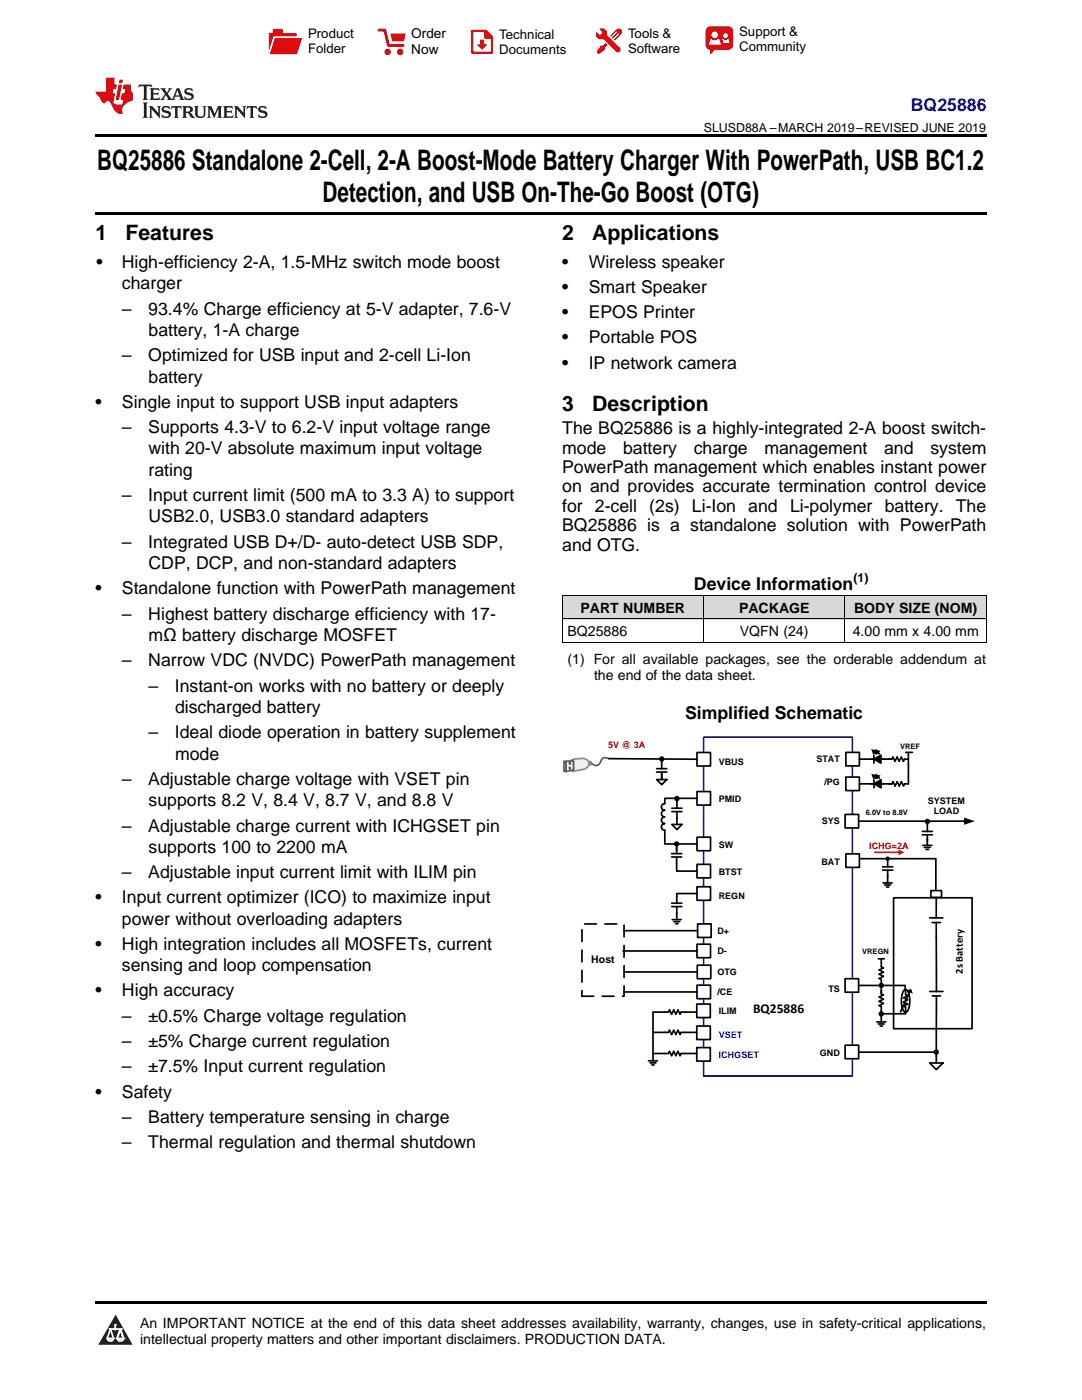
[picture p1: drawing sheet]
<svg xmlns="http://www.w3.org/2000/svg" width="216mm" height="279mm" viewBox="0 0 216 279" stroke-linecap="round" stroke-linejoin="round" font-family="sans-serif">
<defs><g id="words">
<g font-size="5.6">
<text x="19.4" y="33.9">BQ25886 Standalone 2-Cell, 2-A Boost-Mode Battery Charger With PowerPath, USB BC1.2</text>
<text x="64.4" y="40.3">Detection, and USB On-The-Go Boost (OTG)</text>
</g>
<g font-size="4.2">
<text x="19" y="47.8">1</text>
<text x="25" y="47.8">Features</text>
<text x="112.2" y="47.8">2</text>
<text x="118.2" y="47.8">Applications</text>
<text x="112.2" y="82">3</text>
<text x="118.2" y="82">Description</text>
</g>
<text font-size="3.5" fill="#00f" x="181.8" y="22.2">BQ25886</text>
<g font-size="3.5">
<text x="19.2" y="53.5">•</text>
<text x="24.3" y="53.5">High-efficiency 2-A, 1.5-MHz switch mode boost</text>
<text x="112.2" y="53.5">•</text>
<text x="117.5" y="53.5">Wireless speaker</text>
<text x="24.3" y="57.7">charger</text>
<text x="112.2" y="58.5">•</text>
<text x="117.5" y="58.5">Smart Speaker</text>
<text x="24.3" y="62.8">–</text>
<text x="29.6" y="62.8">93.4% Charge efficiency at 5-V adapter, 7.6-V</text>
<text x="112.2" y="63.5">•</text>
<text x="117.5" y="63.5">EPOS Printer</text>
<text x="29.6" y="67.1">battery, 1-A charge</text>
<text x="112.2" y="68.5">•</text>
<text x="117.5" y="68.5">Portable POS</text>
<text x="24.3" y="72.1">–</text>
<text x="29.6" y="72.1">Optimized for USB input and 2-cell Li-Ion</text>
<text x="29.6" y="76.4">battery</text>
<text x="112.2" y="73.6">•</text>
<text x="117.5" y="73.6">IP network camera</text>
<text x="19" y="81.4">•</text>
<text x="24.3" y="81.4">Single input to support USB input adapters</text>
<text x="24.3" y="86.5">–</text>
<text x="29.6" y="86.5">Supports 4.3-V to 6.2-V input voltage range</text>
<text x="112.2" y="86.6">The BQ25886 is a highly-integrated 2-A boost switch-</text>
<text x="29.6" y="90.7">with 20-V absolute maximum input voltage</text>
<text x="29.6" y="94.9">rating</text>
<text x="112.2" y="90.5">mode</text>
<text x="112.2" y="94.4">PowerPath management which enables instant power</text>
<text x="124.3" y="90.5">battery</text>
<text x="138.4" y="90.5">charge</text>
<text x="152.5" y="90.5">management</text>
<text x="176.4" y="90.5">and</text>
<text x="185.7" y="90.5">system</text>
<text x="24.3" y="100">–</text>
<text x="29.6" y="100">Input current limit (500 mA to 3.3 A) to support</text>
<text x="112.2" y="98.3">on and provides accurate termination control device</text>
<text x="29.6" y="104.2">USB2.0, USB3.0 standard adapters</text>
<text x="112.2" y="102.2">for 2-cell (2s) Li-Ion and Li-polymer battery. The</text>
<text x="112.2" y="106">BQ25886 is a standalone solution with PowerPath</text>
<text x="24.3" y="109.3">–</text>
<text x="29.6" y="109.3">Integrated USB D+/D- auto-detect USB SDP,</text>
<text x="29.6" y="113.6">CDP, DCP, and non-standard adapters</text>
<text x="112.2" y="109.9">and OTG.</text>
<text x="19" y="118.6">•</text>
<text x="24.3" y="118.6">Standalone function with PowerPath management</text>
<text x="138.5" y="117.7">Device Information</text>
<text x="24.3" y="123.6">–</text>
<text x="29.6" y="123.6">Highest battery discharge efficiency with 17-</text>
<text x="29.6" y="127.9">mΩ battery discharge MOSFET</text>
<text x="24.3" y="133">–</text>
<text x="29.6" y="133">Narrow VDC (NVDC) PowerPath management</text>
<text x="29.6" y="138">–</text>
<text x="34.9" y="138">Instant-on works with no battery or deeply</text>
<text x="34.9" y="142.3">discharged battery</text>
<text x="136.7" y="143.4">Simplified Schematic</text>
<text x="29.6" y="147.4">–</text>
<text x="34.9" y="147.4">Ideal diode operation in battery supplement</text>
<text x="34.9" y="151.6">mode</text>
<text x="24.3" y="156.7">–</text>
<text x="29.6" y="156.7">Adjustable charge voltage with VSET pin</text>
<text x="29.6" y="160.9">supports 8.2 V, 8.4 V, 8.7 V, and 8.8 V</text>
<text x="24.3" y="166">–</text>
<text x="29.6" y="166">Adjustable charge current with ICHGSET pin</text>
<text x="29.6" y="170.2">supports 100 to 2200 mA</text>
<text x="24.3" y="175.3">–</text>
<text x="29.6" y="175.3">Adjustable input current limit with ILIM pin</text>
<text x="19" y="180.3">•</text>
<text x="24.3" y="180.3">Input current optimizer (ICO) to maximize input</text>
<text x="24.3" y="184.5">power without overloading adapters</text>
<text x="19" y="189.5">•</text>
<text x="24.3" y="189.5">High integration includes all MOSFETs, current</text>
<text x="24.3" y="193.8">sensing and loop compensation</text>
<text x="19" y="198.8">•</text>
<text x="24.3" y="198.8">High accuracy</text>
<text x="24.3" y="203.9">–</text>
<text x="29.6" y="203.9">±0.5% Charge voltage regulation</text>
<text x="24.3" y="209">–</text>
<text x="29.6" y="209">±5% Charge current regulation</text>
<text x="24.3" y="214">–</text>
<text x="29.6" y="214">±7.5% Input current regulation</text>
<text x="19" y="219">•</text>
<text x="24.3" y="219">Safety</text>
<text x="24.3" y="224.1">–</text>
<text x="29.6" y="224.1">Battery temperature sensing in charge</text>
<text x="24.3" y="229.2">–</text>
<text x="29.6" y="229.2">Thermal regulation and thermal shutdown</text>
</g>
<g font-size="2.8">
<text x="115.8" y="122.3">PART NUMBER</text>
<text x="147.5" y="122.3">PACKAGE</text>
<text x="170.4" y="122.3">BODY SIZE (NOM)</text>
<text x="113.2" y="127">BQ25886</text>
<text x="147.6" y="127">VQFN (24)</text>
<text x="170.1" y="127">4.00 mm x 4.00 mm</text>
<text x="113.2" y="132.5">(1) For all available packages, see the orderable addendum at</text>
<text x="118.5" y="135.6">the end of the data sheet.</text>
<text x="27.9" y="265">An IMPORTANT NOTICE at the end of this data sheet addresses availability, warranty, changes, use in safety-critical applications,</text>
<text x="27.9" y="268.2">intellectual property matters and other important disclaimers. PRODUCTION DATA.</text>
</g>
<g font-size="2.7">
<text x="82.1" y="7.7">Order</text>
<text x="82.1" y="10.7">Now</text>
<text x="150.3" y="202.1">BQ25886</text>
</g>
<g font-size="2.6">
<text x="61.5" y="7.6">Product</text>
<text x="61.5" y="10.6">Folder</text>
<text x="99.6" y="7.8">Technical</text>
<text x="99.6" y="10.8">Documents</text>
<text x="125.3" y="7.6">Tools &amp;</text>
<text x="125.3" y="10.6">Software</text>
<text x="147.5" y="7.2">Support &amp;</text>
<text x="147.5" y="10.2">Community</text>
</g>
<g font-size="2.5">
<text x="140.4" y="26.3">SLUSD88A –MARCH 2019–REVISED JUNE 2019</text>
<text x="170.3" y="116.2">(1)</text>
</g>
<g font-size="2.1">
<text x="118" y="192.2">Host</text>
<text x="192.1" y="194.3" transform="rotate(-90 192.1 194.3)">2s Battery</text>
</g>
<g font-size="1.8" fill="#f00">
<text x="121.3" y="149.4">5V @ 3A</text>
<text x="173.5" y="169.5">ICHG=2A</text>
</g>
<g font-size="1.8">
<text x="143.4" y="152.7">VBUS</text>
<text x="162.9" y="152">STAT</text>
<text x="143.4" y="160.1">PMID</text>
<text x="164.5" y="156.6">/PG</text>
<text x="185.2" y="160.4">SYSTEM</text>
<text x="164" y="164.5">SYS</text>
<text x="186.3" y="162.5">LOAD</text>
<text x="143.4" y="169.2">SW</text>
<text x="163.9" y="172.7">BAT</text>
<text x="143.4" y="174.6">BTST</text>
<text x="143.4" y="179.3">REGN</text>
<text x="143.1" y="190.5">D-</text>
<text x="143.1" y="186.4">D+</text>
<text x="143.1" y="194.6">OTG</text>
<text x="165.3" y="197.9">TS</text>
<text x="143.1" y="198.6">/CE</text>
<text x="143.4" y="202.4">ILIM</text>
<text x="175.6" y="204.2">`</text>
<text x="163.6" y="210.7">GND</text>
</g>
<g font-size="1.8" fill="#00f">
<text x="143.4" y="207.1">VSET</text>
<text x="143.4" y="211.2">ICHGSET</text>
</g>
<g font-size="1.5">
<text x="179.6" y="149.5">VREF</text>
<text x="172.8" y="162.6">6.0V to 8.8V</text>
<text x="172" y="190.4">VREGN</text>
</g>
</g></defs>
<g fill="#d8d8d8">
<path d="M112.2 118.9h28.2v4.7h-28.2z"/>
<path d="M140.4 118.9h28.2v4.7h-28.2z"/>
<path d="M168.6 118.9h28.2v4.7h-28.2z"/>
</g>
<path d="M23.1 262.4l3.4 6h-6.9z" fill="#231f20"/>
<path d="M21.4 267.1h1.2l-.3 .5h-.3a.55 .55 0 0 1-.6-.5z" fill-rule="evenodd" fill="#fff"/>
<path d="M21.4 267.1h1.2l-.3 .5h-.3a.55 .55 0 0 1-.6-.5z" fill="none" stroke="#231f20" stroke-width=".34"/>
<path d="M21.4 267.1l1.2 .1-.3 .4h-.5z" fill="none" stroke="#fff" stroke-width=".34"/>
<path d="M23 265.3h.1" fill="none" stroke="#fff" stroke-width=".34"/>
<path d="M23 264.4v.9z" fill="#fff"/>
<path d="M23 264.4v.9z" fill="none" stroke="#fff" stroke-width=".34"/>
<circle cx="23" cy="264.4" r=".17" fill="#fff"/>
<path d="M21.9 265.2h.1" fill="none" stroke="#fff" stroke-width=".34"/>
<path d="M21.9 265.2h2.3z" fill="#fff"/>
<path d="M21.9 265.2h2.3z" fill="none" stroke="#fff" stroke-width=".34"/>
<circle cx="24.2" cy="265.2" r=".17" fill="#fff"/>
<path d="M23.3 267.1h.1" fill="none" stroke="#fff" stroke-width=".34"/>
<path d="M24 265.2l-.7 1.9z" fill="#fff"/>
<path d="M24 265.2l-.7 1.9z" fill="none" stroke="#fff" stroke-width=".34"/>
<path d="M24 265.2l.7 1.9z" fill="#fff"/>
<path d="M24 265.2l.7 1.9z" fill="none" stroke="#fff" stroke-width=".34"/>
<path d="M24.6 267.1h.1" fill="none" stroke="#fff" stroke-width=".34"/>
<circle cx="21.4" cy="267.1" r=".17" fill="#fff"/>
<path d="M22.1 265.2l-.7 1.9z" fill="#fff"/>
<path d="M22.1 265.2l-.7 1.9z" fill="none" stroke="#fff" stroke-width=".34"/>
<path d="M22.1 265.2l.5 1.9z" fill="#fff"/>
<path d="M22.1 265.2l.5 1.9z" fill="none" stroke="#fff" stroke-width=".34"/>
<circle cx="22.6" cy="267.1" r=".17" fill="#fff"/>
<path d="M23.4 267.1h1.3a.65 .65 0 0 1-.7 .5 .65 .65 0 0 1-.6-.5z" fill-rule="evenodd" fill="#fff"/>
<path d="M23.4 267.1h1.3a.65 .65 0 0 1-.7 .5 .65 .65 0 0 1-.6-.5z" fill="none" stroke="#231f20" stroke-width=".34"/>
<path d="M23.4 267.1h1.3l-.4 .5h-.6z" fill="none" stroke="#fff" stroke-width=".34"/>
<path d="M23.3 267.1h.1" fill="none" stroke="#fff" stroke-width=".34"/>
<circle cx="24.7" cy="267.1" r=".17" fill="#fff"/>
<path d="M19 259.7h177.8v.5h-177.8z" fill="#000"/>
<path d="M178.3 179.2h15.7v26.1h-15.7z" fill-rule="evenodd" fill="#fff"/>
<path d="M132.7 160.4a.66 .66 0 0 0-.7 .6 .66 .66 0 0 0 .7 .7 .66 .66 0 0 0-.7 .7 .66 .66 0 0 0 .7 .6 .66 .66 0 0 0-.7 .7 .66 .66 0 0 0 .7 .7 .66 .66 0 0 0-.7 .6 .66 .66 0 0 0 .7 .7M171.4 171.4h15.3v6.8M178.3 179.2h15.7v26.1h-15.7z" fill="none" stroke="#000" stroke-width=".34"/>
<path d="M140.4 147.1h29.7v67.6h-29.7z" fill="none" stroke="#00f" stroke-width=".34"/>
<path d="M139.1 150.2h2.7v2.7h-2.7z" fill-rule="evenodd" fill="#fff"/>
<path d="M139.1 150.2h2.7v2.7h-2.7zM186.8 179.4v3.8M185.5 183.2h2.6M186 184.1h1.6M186.8 184.1v2.8" fill="none" stroke="#000" stroke-width=".34"/>
<path d="M121.5 151.4l-.7-.2a.9 .9 0 0 0-1 .8l-.5 .7a1.69 1.69 0 0 1-1.4-.3" fill="none" stroke="#595959" stroke-width=".34"/>
<path d="M117.4 151.9h.5a.57 .57 0 0 1 .1 .8l-.6 .1z" fill-rule="evenodd" fill="#7f7f7f"/>
<path d="M114.3 151.5a4.1 4.1 0 0 1 2.9 .2 1.11 1.11 0 0 1-.6 1.8l-2.3 .4z" fill-rule="evenodd" fill="#efefef"/>
<path d="M114.3 151.5a4.1 4.1 0 0 1 2.9 .2 1.11 1.11 0 0 1-.6 1.8l-2.3 .4z" fill="none" stroke="#8c8c8c" stroke-width=".34"/>
<path d="M113.9 151.6l.3-.1 .4 .3v2a.5 .5 0 0 1-.6 .1 .5 .5 0 0 1-.3-.4z" fill-rule="evenodd" fill="#7f7f7f"/>
<path d="M112.9 151.9l1.5-.1v1.9l-1.4 .2z" fill-rule="evenodd" fill="#fff"/>
<path d="M112.5 151.9l.4 .1v1.9h-.4zM112.9 151.9l1.5-.1v1.9l-1.4 .2zM113.6 153.2h.2v.3h-.2zM113.6 152.2h.2v.3h-.2z" fill="none" stroke="#595959" stroke-width=".34"/>
<path d="M112.7 151.9v2" fill="none" stroke="#f9f9f9" stroke-width=".4"/>
<path d="M121.5 151.4l17.6 .1" fill="none" stroke="#000" stroke-width=".34"/>
<path d="M168.8 170.4h2.7v2.7h-2.7z" fill-rule="evenodd" fill="#fff"/>
<path d="M168.8 170.4h2.7v2.7h-2.7zM185.5 197.9h2.7M186 198.8h1.7M186.9 194.3v3.6M186.9 198.8v2.6" fill="none" stroke="#000" stroke-width=".34"/>
<path d="M139.1 158h2.7v2.7h-2.7z" fill-rule="evenodd" fill="#fff"/>
<path d="M139.1 158h2.7v2.7h-2.7zM139.1 159.3h-6.4v1.1" fill="none" stroke="#000" stroke-width=".34"/>
<path d="M139.1 167.1h2.7v2.7h-2.7z" fill-rule="evenodd" fill="#fff"/>
<g fill="none" stroke="#000" stroke-width=".34">
<path d="M131 155.6h2l-1 1zM131 153.4h2M131 154.1h2M132 151.5v1.9M132 154.1v1.5M135.1 159.4v1.9M132.7 167.7v.7h6.4M134.1 164.5h2l-1 1.1zM134.1 161.3h2M134.1 162h2M135 168.4v1.3M135.1 162v2.5"/>
<path d="M139.1 167.1h2.7v2.7h-2.7z"/>
</g>
<g fill="#000">
<circle cx="132" cy="151.5" r=".54"/>
<circle cx="135.1" cy="159.4" r=".54"/>
<circle cx="135" cy="168.4" r=".54"/>
</g>
<path d="M139.1 172.5h2.7v2.7h-2.7z" fill-rule="evenodd" fill="#fff"/>
<path d="M139.1 172.5h2.7v2.7h-2.7z" fill="none" stroke="#000" stroke-width=".34"/>
<path d="M139.1 177h2.7v2.7h-2.7z" fill-rule="evenodd" fill="#fff"/>
<path d="M134 170.4h2M134 171h2M135 171v2.8h4.1M135 169v1.4M139.1 178.3h-4.1v2M139.1 177h2.7v2.7h-2.7zM134 180.3h2.1M134 180.9h2.1M135 180.9v1.4M175.9 192.2v.8l.4 .2-.9 .4 .9 .4-.9 .4 .9 .5-.9 .4 .5 .2v.7M175.9 197.6v.8l.4 .2-.9 .4 .9 .4-.9 .4 .9 .5-.9 .4 .5 .2v.7" fill="none" stroke="#000" stroke-width=".34"/>
<path d="M180.5 197.6l.2-.1a2.22 2.22 0 0 1 .8 2.3v.6a1.88 1.88 0 0 1-.8 1.6 2.23 2.23 0 0 1-.8-2.2v-.7a2.45 2.45 0 0 1 .6-1.5z" fill-rule="evenodd" fill="#fff"/>
<g fill="none" stroke="#000" stroke-width=".34">
<path d="M134.1 183.5h1.8M134.4 183.9h1.2M134.8 184.4h.5M135 182.2v1.3M175.3 191.4h1.1M175.9 191.4v.8M175.9 196.2v2.2M180.5 197.6l.2-.1a2.22 2.22 0 0 1 .8 2.3v.6a1.88 1.88 0 0 1-.8 1.6 2.23 2.23 0 0 1-.8-2.2v-.7a2.45 2.45 0 0 1 .6-1.5zM180.7 197.7v.8l.4 .2-.8 .4 .8 .4-.8 .5 .8 .4-.8 .4 .4 .2v.8M181.6 197.9l-1.9 4M174.9 203.9h1.9M175.3 204.4h1.1"/>
<path d="M175.6 204.8h.5M175.9 201.6v.7h4.7M175.9 202.3v1.6"/>
</g>
<g fill="#000">
<path d="M180.8 197.7l1-.3 .4 .9z"/>
<circle cx="175.9" cy="202.3" r=".54"/>
</g>
<path d="M116.1 184.4h8.4v14.4h-8.4z" fill="none" stroke="#000" stroke-width=".34" stroke-dasharray="2.4 1.7"/>
<path d="M139.1 196.6h2.7v2.7h-2.7z" fill-rule="evenodd" fill="#fff"/>
<path d="M124.5 198h14.6M139.1 196.6h2.7v2.7h-2.7z" fill="none" stroke="#000" stroke-width=".34"/>
<path d="M168.8 150.2h2.7v2.7h-2.7z" fill-rule="evenodd" fill="#fff"/>
<path d="M168.8 150.2h2.7v2.7h-2.7zM171.5 151.5h6.4l.3-.4 .4 .8 .4-.8 .4 .8 .4-.8 .5 .8 .2-.4h.7M174.4 151.5l1.4-.8v1.6zM174.4 150.7v1.6M174.5 150.2l.3 .2M175.2 150.2l.3 .2M180.7 150.2h1.4M181.3 150.2v6.2M175.9 196.7h4.7v1M186.8 186.9l.1 7.4M180.7 201.8v.5M186.9 201.4l-.1 3.9" fill="none" stroke="#000" stroke-width=".34"/>
<g fill="#000">
<path d="M173.8 149.5l1.2 .4-.8 .8zM174.5 149.5l1.2 .4-.8 .8zM174.4 151.5l1.4-.8v1.6z"/>
<circle cx="175.9" cy="196.7" r=".54"/>
</g>
<path d="M168.6 195.3h2.7v2.7h-2.7z" fill-rule="evenodd" fill="#fff"/>
<path d="M168.6 195.3h2.7v2.7h-2.7zM171.3 196.7h4.2" fill="none" stroke="#000" stroke-width=".34"/>
<path d="M174.6 170.1h4.9" fill="none" stroke="#f00" stroke-width=".34"/>
<path d="M179.2 169.5l1.2 .6-1.2 .6 .2-.6z" fill-rule="evenodd" fill="#f00"/>
<path d="M139.1 188.4h2.7v2.7h-2.7z" fill-rule="evenodd" fill="#fff"/>
<path d="M124.3 189.8h14.8M139.1 188.4h2.7v2.7h-2.7z" fill="none" stroke="#000" stroke-width=".34"/>
<path d="M168.8 155.1h2.7v2.7h-2.7z" fill-rule="evenodd" fill="#fff"/>
<path d="M168.8 155.1h2.7v2.7h-2.7zM171.5 156.4h6.5l.2-.4 .4 .9 .4-.9 .4 .9 .5-.9 .4 .9 .2-.5h.8M174.4 156.4l1.4-.8v1.6zM174.4 155.6v1.6M174.5 155.1l.3 .3M175.2 155.1l.3 .3M171.4 210h15.4M185.5 212.1h2.7l-1.4 1.4zM186.8 210.8v1.3" fill="none" stroke="#000" stroke-width=".34"/>
<g fill="#000">
<path d="M173.9 154.4l1.1 .4-.7 .8zM174.5 154.4l1.2 .4-.8 .8zM174.4 156.4l1.4-.8v1.6z"/>
<circle cx="186.8" cy="210" r=".54"/>
</g>
<path d="M168.6 208.6h2.7v2.7h-2.7z" fill-rule="evenodd" fill="#fff"/>
<g fill="none" stroke="#000" stroke-width=".34">
<path d="M176.1 173h2M176.1 173.7h2M176.2 176.2h1.8M176.5 176.6h1.2M176.9 177h.5M177.1 174.9v1.3M177.1 171.4v1.6M177.1 173.7v1.3M168.6 208.6h2.7v2.7h-2.7zM186.8 205.3v5.5"/>
<circle cx="177.1" cy="171.4" r=".27"/>
</g>
<circle cx="177.1" cy="171.4" r=".27" fill="#000"/>
<path d="M185.7 177.7h2.2v1.4h-2.2z" fill-rule="evenodd" fill="#fff"/>
<path d="M132.7 165.7v2M185.7 177.7h2.2v1.4h-2.2z" fill="none" stroke="#000" stroke-width=".34"/>
<path d="M139.1 192.6h2.7v2.7h-2.7z" fill-rule="evenodd" fill="#fff"/>
<path d="M124.6 194h14.5M139.1 192.6h2.7v2.7h-2.7z" fill="none" stroke="#000" stroke-width=".34"/>
<path d="M139 200.4h2.7v2.7h-2.7z" fill-rule="evenodd" fill="#fff"/>
<path d="M129.4 211.7h1.8M129.7 212.1h1.2M130.1 212.5h.4M130.3 210.4v1.3M132.6 202h.8l.2-.4 .4 .8 .4-.8 .5 .8 .4-.8 .4 .8 .2-.4h.8M139 200.4h2.7v2.7h-2.7z" fill="none" stroke="#000" stroke-width=".34"/>
<path d="M139 209.1h2.7v2.7h-2.7z" fill-rule="evenodd" fill="#fff"/>
<path d="M130.3 210.3h3.1l.2-.5 .4 .9 .4-.9 .5 .9 .4-.9 .4 .9 .2-.4h.8M139 209.1h2.7v2.7h-2.7z" fill="none" stroke="#000" stroke-width=".34"/>
<path d="M139 204.8h2.7v2.7h-2.7z" fill-rule="evenodd" fill="#fff"/>
<path d="M130.3 206h3.1l.2-.4 .4 .9 .4-.9 .5 .9 .4-.9 .4 .9 .2-.5h3.1M130.3 202.1v8.2M130.3 202h2.3M136.7 210.3h2.3M136.7 202h2.3M139 204.8h2.7v2.7h-2.7z" fill="none" stroke="#000" stroke-width=".34"/>
<path d="M168.6 162.5h2.7v2.7h-2.7z" fill-rule="evenodd" fill="#fff"/>
<path d="M168.6 162.5h2.7v2.7h-2.7zM171.3 163.9h21.2M184 165.9h2.1M184 166.6h2.1M184.1 168.7h1.8M184.4 169.1h1.2M184.8 169.5h.5M185 163.9v2M185 166.6v2.1" fill="none" stroke="#000" stroke-width=".34"/>
<g fill="#000">
<path d="M192.4 163.2l2.1 .7-2.1 .7z"/>
<circle cx="185" cy="163.9" r=".54"/>
</g>
<path d="M139.2 184.4h2.7v2.7h-2.7z" fill-rule="evenodd" fill="#fff"/>
<path d="M124.5 185.7h14.7M139.2 184.4h2.7v2.7h-2.7z" fill="none" stroke="#000" stroke-width=".34"/>
<path d="M112.2 118.9h84.6M112.2 118.9v9.3M140.4 118.9v9.3M168.6 118.9v9.3M196.8 118.9v9.3M112.2 128.2h84.6M112.2 123.5h84.6" fill="none" stroke="#000" stroke-width=".2"/>
<path d="M19 26.8h177.8v.6h-177.8zM19 42.3h177.8v.5h-177.8z" fill="#000"/>
<path d="M27.7 16.9l-.1 .6 .6-.3h.5v.2v2.2l-.2 .4h1l-.2-.4v-2.2v-.2h.5l.6 .3-.2-.6zM29.9 17.6l.2 .4v1.6l-.2 .4h1.9l.1-.6a1.09 1.09 0 0 1-1.3 .1v-.6h.6l.4 .2v-.7l-.2 .2h-.8v-.6l.2-.1a1.01 1.01 0 0 1 1 .3l-.1-.6zM32 17.6l.9 1.2-1 1.2h.9l-.2-.3 .5-.7 .5 .7-.3 .3h1.7l-.2-.3 .1-.4h1l.1 .4-.2 .3h1l-.3-.4-.7-2h-.5l-1 2.2-.8-1.1 .9-1.1h-.9l.2 .2-.4 .7-.4-.7 .2-.2zM35.4 18l.4 1h-.8zM37 17.7a.66 .66 0 0 0-.2 .8 .66 .66 0 0 0 .6 .4l.7 .2 .1 .2a.8 .8 0 0 1-.7 .4 .8 .8 0 0 1-.7-.5l.1 .8 .2-.2a.94 .94 0 0 0 1.1 .1 .94 .94 0 0 0 .4-.9 1.48 1.48 0 0 0-1.3-.6v-.4a1.1 1.1 0 0 1 1.2 .2l-.2-.6-.2 .1-.5-.1zM28.5 20.4l.2 .4v2.3l-.2 .4h1l-.2-.4v-2.3l.2-.4zM29.7 21.2l.2 .4v1.5l-.2 .4h.8l-.3-.4 .1-1.3 1.6 1.8v-2l.2-.4h-.7l.2 .2v1.1l-1.2-1.3zM32.5 21.3a.66 .66 0 0 0-.2 .8 .66 .66 0 0 0 .6 .4l.6 .2 .2 .2a.8 .8 0 0 1-.8 .4 .8 .8 0 0 1-.7-.5l.2 .7 .2-.1a.94 .94 0 0 0 1 .1 .94 .94 0 0 0 .5-1 1.47 1.47 0 0 0-1.3-.6l-.1-.3a1.1 1.1 0 0 1 1.3 .2l-.2-.6-.2 .1-.5-.2zM34.3 21.2l-.2 .6a.64 .64 0 0 1 .8-.3v1.6l-.2 .4h1l-.3-.4 .1-1.6a.66 .66 0 0 1 .8 .3l-.2-.6zM36.3 21.2l.3 .4v1.5l-.3 .4h1l-.2-.2v-.7h.5l.1 .1a.8 .8 0 0 0 1.2 .7l-1-1a.62 .62 0 0 0 .6-.5 .62 .62 0 0 0-.6-.7zM37.1 21.5h.1a.48 .48 0 0 1 .6 0 .48 .48 0 0 1 .1 .6l-.2 .1-.6 .1zM38.7 21.2l.2 .2a2.29 2.29 0 0 0 .4 2 1.05 1.05 0 0 0 1.7-.7v-1.3l.2-.2h-.8l.2 .4v1.1a.61 .61 0 0 1-.6 .6 .61 .61 0 0 1-.6-.6v-1.1l.3-.4zM41.3 21.2l.3 .4v1.5l-.3 .4h.8l-.2-.4v-1.4l.8 1.9 .9-1.9v1.4l-.2 .4h.9l-.2-.4v-1.5l.2-.4h-.8l-.7 1.5-.6-1.5zM44.5 21.2l.2 .4v1.5l-.2 .4h1.9l.2-.6a1.1 1.1 0 0 1-1.4 .2v-.7h.6l.4 .2v-.6l-.2 .1-.8 .1v-.6l.2-.1a1.02 1.02 0 0 1 1.1 .2l-.2-.5zM46.7 21.2l.2 .4v1.5l-.2 .4h.8l-.3-.4 .1-1.3 1.6 1.8v-2l.2-.4h-.7l.2 .2v1.1l-1.2-1.3zM49.3 21.2l-.1 .6a.64 .64 0 0 1 .8-.3v1.6l-.3 .4h1l-.2-.4v-1.6a.66 .66 0 0 1 .8 .3l-.1-.6zM51.7 21.3a.66 .66 0 0 0-.2 .7 .66 .66 0 0 0 .7 .5l.6 .2 .1 .2a.8 .8 0 0 1-.7 .4 .8 .8 0 0 1-.7-.5l.1 .7 .2-.1a.94 .94 0 0 0 1.1 .1 .94 .94 0 0 0 .4-1 1.48 1.48 0 0 0-1.2-.6l-.1-.3a1.1 1.1 0 0 1 1.2 .2l-.2-.6-.1 .1-.6-.2z" fill="#231f20"/>
<path d="M21.1 15.5v2.8h-2v.4l.9 .9a.96 .96 0 0 0 1 1 .59 .59 0 0 1 .5-.4 .59 .59 0 0 1 .5 .3l.4 .8a1.61 1.61 0 0 0 2.1 1.3 1.63 1.63 0 0 1 1.1-2.2l.9-.3v-1.5a1.6 1.6 0 0 1-.4-1.7h-1.4l-.2 .9h.5l-.2 .8h-.5l-.2 1v.3h.5l-.2 .9h-.7a.74 .74 0 0 1-1-.6l.3-1.6h-.5l.2-.8h.5l.1-.9h-.4v-1.4zM23.7 16.9l-.7 3h.8l.6-3zM23.8 15.9l-.1 .7h.7l.2-.7z" fill="#ee1d23"/>
<g fill="#d60000">
<path d="M54.4 5.8h2v.8h2.8v4.2h-5.5v-4.2h.7z" fill-rule="evenodd"/>
<path d="M54.7 7.5h5.6l-1 3.3h-5.6z" fill-rule="evenodd"/>
</g>
<path d="M54.6 7.4h5.8l-.1 .1h-5.5l-1.1 3.3z" fill-rule="evenodd" fill="#fff"/>
<path d="M54.6 7.4h5.8l-.1 .1h-5.5l-1.1 3.3z" fill="none" stroke="#fff" stroke-width=".2"/>
<path d="M75.6 6h1.2l.7 3.1h3" fill="none" stroke="#d60000" stroke-width=".56"/>
<g fill="#d60000">
<path d="M77.9 6.7h3.1l-.4 1.5h-2.3z" fill-rule="evenodd"/>
<circle cx="77.3" cy="10.4" r=".64"/>
<circle cx="79.9" cy="10.4" r=".64"/>
</g>
<path d="M94.2 6.2h2.7l1.3 1.2v3.1h-4z" fill="none" stroke="#d60000" stroke-width=".44"/>
<g fill="#d60000">
<path d="M95.8 7.9h.8v1h.6l-1 1.1-1-1v-.1h.6z" fill-rule="evenodd"/>
<path d="M96.6 6.2h.3l1.3 1.2v.4h-1.3l-.3-.4z" fill-rule="evenodd"/>
<path d="M119.6 5.7h.9l.6 .6 .1 .7 2.5 2.5-.8 .8-2.3-2.3-1.1-.2-.6-.6v-.8l.7 .6 .5-.4v-.2l-.4-.5z" fill-rule="evenodd"/>
<path d="M119.9 9.1h.4l.5-.5 .4 .4-.5 .5v.4l-1.2 .9-.5-.5z" fill-rule="evenodd"/>
<path d="M123 5.9a.67 .67 0 0 1 .9 0 .67 .67 0 0 1 0 .9z" fill-rule="evenodd"/>
<path d="M123 5.9l.9 .9-1.2 1.2h-.2l.1-.2 .9-.9 .1-.2h-.3l-.9 1h-.2v-.2l.9-1 .1-.2h-.3l-.9 1h-.2v-.2z" fill-rule="evenodd"/>
<circle cx="123.3" cy="9.9" r=".54"/>
</g>
<path d="M121.1 6.3l-.1 .7" fill="none" stroke="#d60000" stroke-width=".2"/>
<g fill="#d60000">
<path d="M141.1 5.5l.6-.2h3.6a.95 .95 0 0 1 1 .9v2.8a.95 .95 0 0 1-1 .9h-3.6a.95 .95 0 0 1-.9-.9v-2.8z" fill-rule="evenodd"/>
<path d="M141.7 9.9h.9l-.7 .9h-.2z" fill-rule="evenodd"/>
</g>
<g fill="#fff">
<path d="M144.3 8.6h1.3z"/>
<path d="M141.8 7.8h.3l.1 .2h.8l.2-.2h.3l.4 1.1h-2.5z" fill-rule="evenodd"/>
<path d="M144.2 7.8h.2l.2 .2h.4l.2-.2h.2l.2 .8h-1.3z" fill-rule="evenodd"/>
<circle cx="142.6" cy="6.9" r=".65"/>
<circle cx="144.8" cy="7.1" r=".48"/>
</g>
<use href="#words"/>
</svg>
